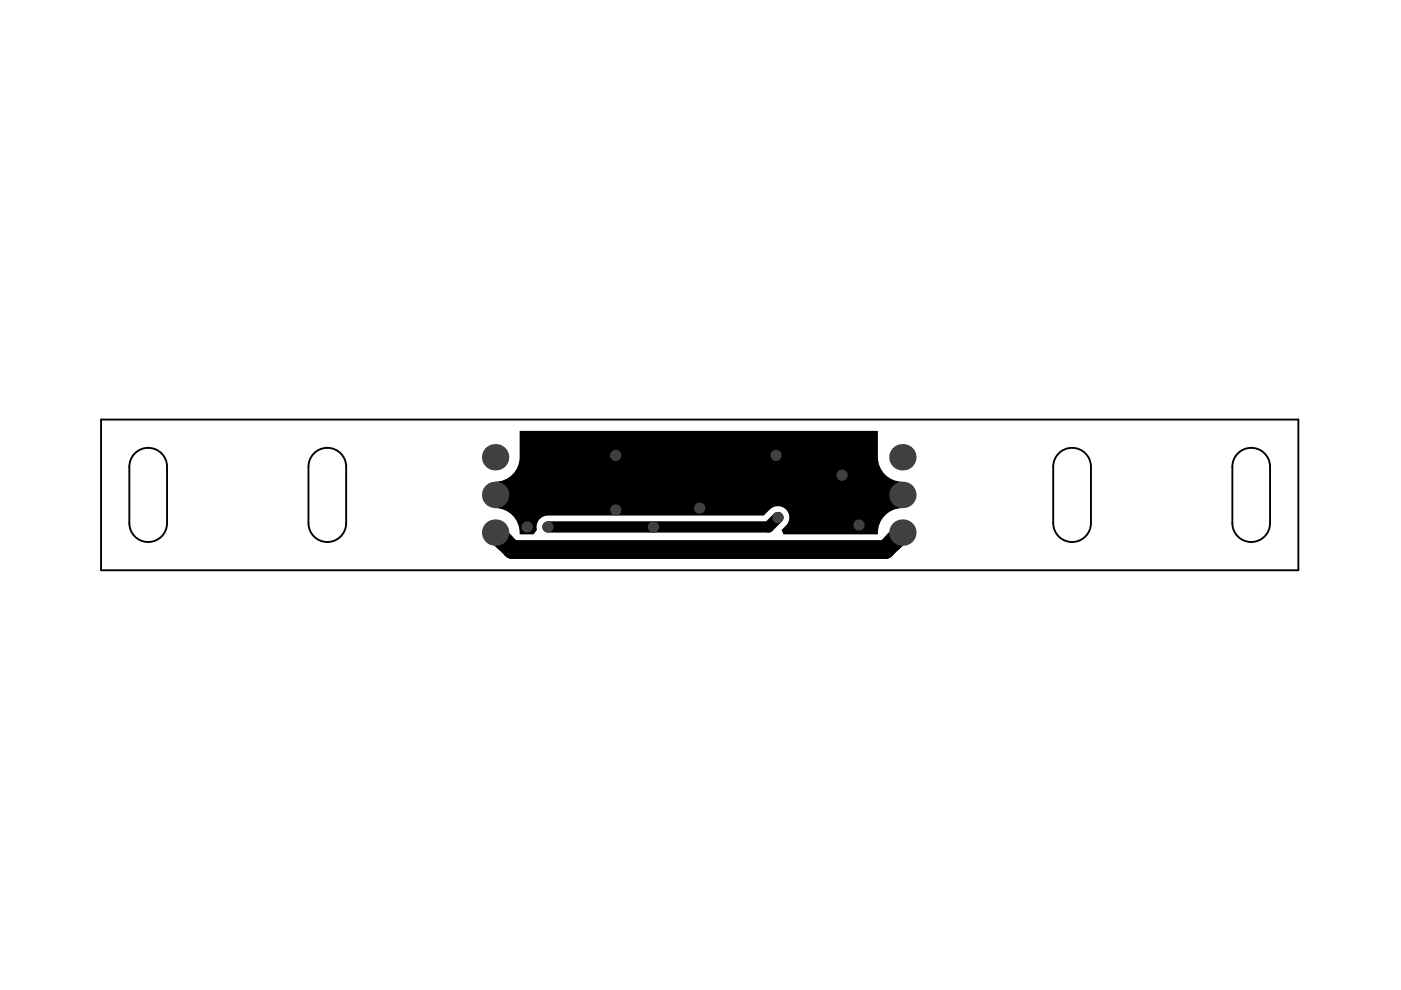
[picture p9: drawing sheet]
<svg xmlns="http://www.w3.org/2000/svg" width="297mm" height="210mm" viewBox="0 0 297 210" stroke-linecap="round" stroke-linejoin="round" font-family="sans-serif">
<path d="M110.2 91.4h75.9v5.5a5.2 5.2 0 0 0 5.2 5.2v5.6a5.2 5.2 0 0 0-5.2 5.6h-20l-.4-.9a3 3 0 0 0 1.4-3.6 2.4 2.4 0 0 0-3.9-.8l-1.3 1.3h-45.7a2.43 2.43 0 0 0-2.4 3.1l-.7 .9h-2.9a5.2 5.2 0 0 0-5.2-5.6v-5.6a5.2 5.2 0 0 0 5.2-5.2zM104.8 115.7l3-3 1 1.2-2.9 2.8zM188.5 112.7l3 3-1.1 1-2.9-2.8z" fill="#000"/>
<path d="M164.9 109.7l-2 2h-46.7" fill="none" stroke="#000" stroke-width="2.4"/>
<path d="M105 112.9l3.6 3.6h79.1l3.6-3.6" fill="none" stroke="#000" stroke-width="4"/>
<g fill="#404040">
<circle cx="182.1" cy="111.3" r="1.2"/>
<circle cx="130.6" cy="108.1" r="1.2"/>
<circle cx="148.4" cy="107.7" r="1.2"/>
<circle cx="178.5" cy="100.7" r="1.2"/>
<circle cx="164.9" cy="109.7" r="1.2"/>
<circle cx="138.6" cy="111.7" r="1.2"/>
<circle cx="116.2" cy="111.7" r="1.2"/>
<circle cx="111.8" cy="111.7" r="1.2"/>
<circle cx="164.5" cy="96.6" r="1.2"/>
<circle cx="130.6" cy="96.5" r="1.2"/>
<circle cx="191.3" cy="112.9" r="2.8"/>
<circle cx="191.3" cy="104.9" r="2.8"/>
<circle cx="191.3" cy="96.9" r="2.8"/>
<circle cx="105" cy="112.9" r="2.8"/>
<circle cx="105" cy="104.9" r="2.8"/>
<circle cx="105" cy="96.9" r="2.8"/>
</g>
<path d="M21.4 89h253.9v31.9h-253.9zM28.6 96.1a4 4 0 0 1 4.3-.8 4 4 0 0 1 2.5 3.6v12a4 4 0 0 1-4 4 4 4 0 0 1-4-4v-12a4 4 0 0 1 1.2-2.8zM66.6 96.1a4 4 0 0 1 4.3-.8 4 4 0 0 1 2.5 3.6v12a4 4 0 0 1-4 4 4 4 0 0 1-4-4v-12a4 4 0 0 1 1.2-2.8zM224.5 96.1a4 4 0 0 1 4.3-.8 4 4 0 0 1 2.5 3.6v12a4 4 0 0 1-4 4 4 4 0 0 1-4-4v-12a4 4 0 0 1 1.2-2.8zM262.5 96.1a4 4 0 0 1 4.3-.8 4 4 0 0 1 2.5 3.6v12a4 4 0 0 1-4 4 4 4 0 0 1-4-4v-12a4 4 0 0 1 1.2-2.8z" fill="none" stroke="#000" stroke-width=".4"/>
</svg>
